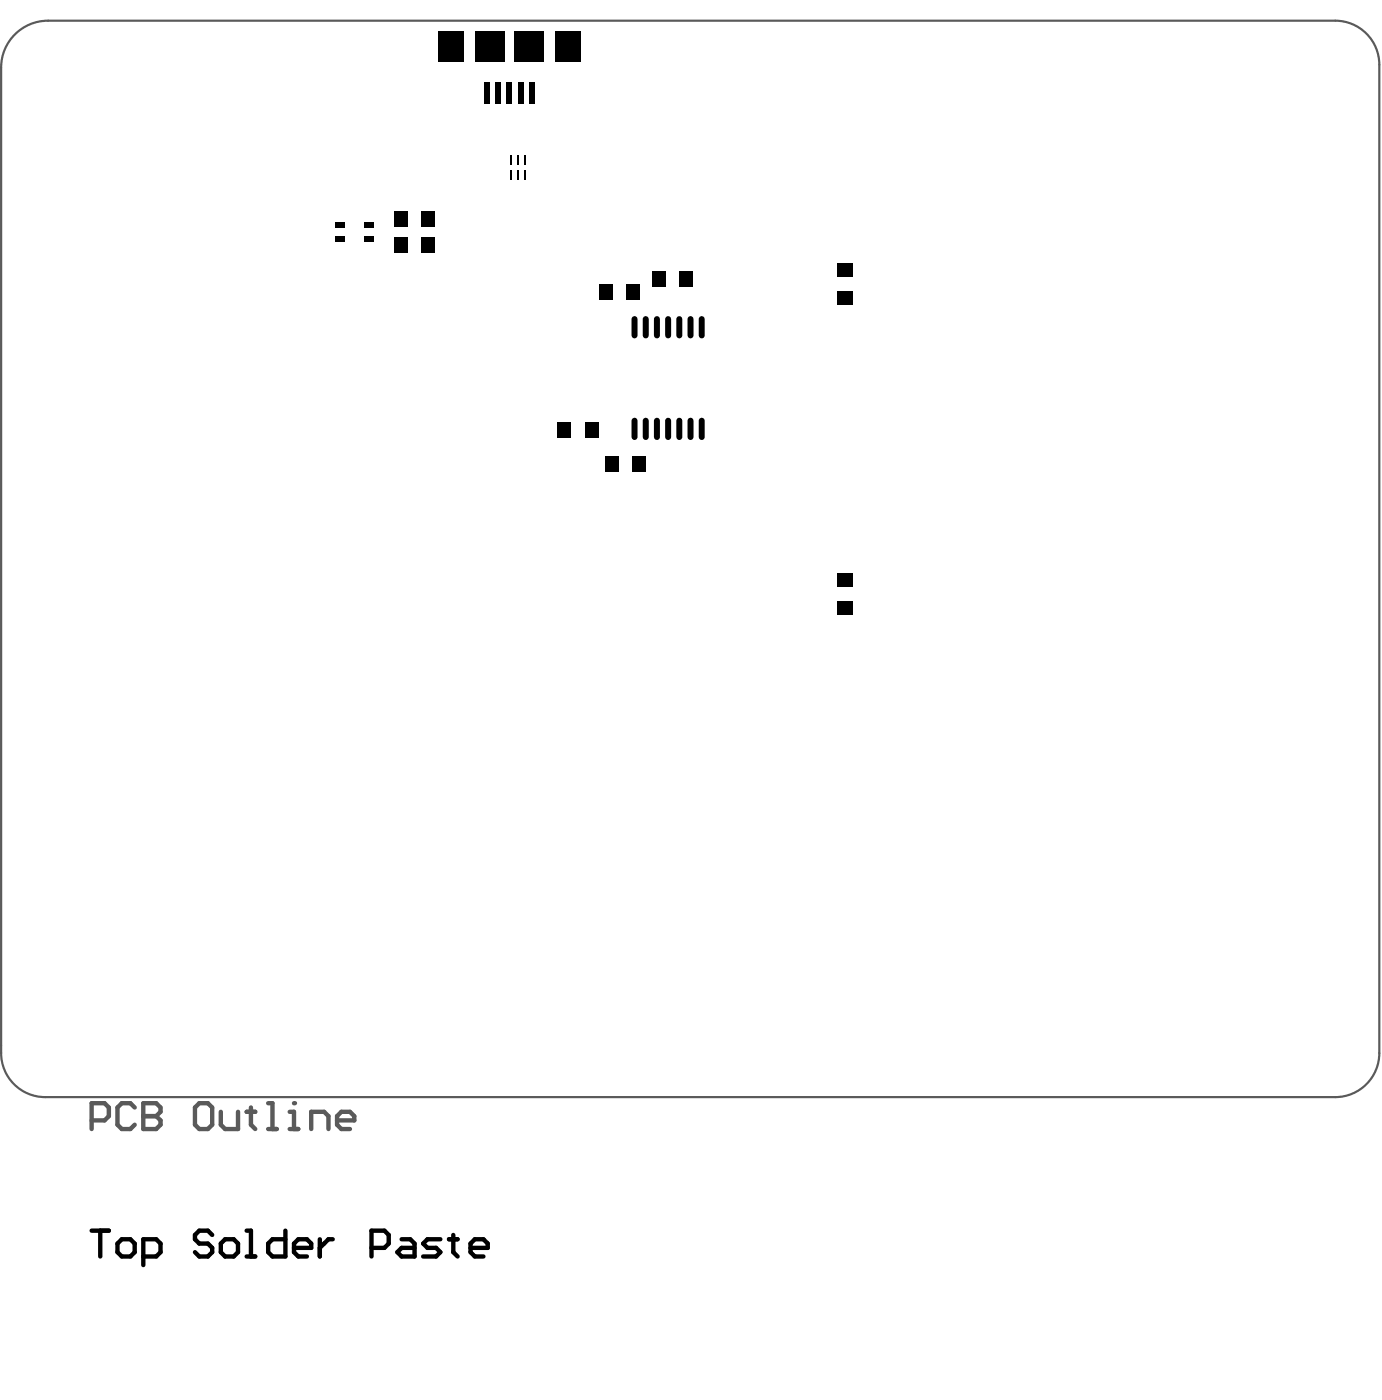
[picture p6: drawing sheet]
<svg xmlns="http://www.w3.org/2000/svg" width="267mm" height="271mm" viewBox="0 0 267 271" stroke-linecap="round" stroke-linejoin="round" font-family="sans-serif">
<path d="M.2 13.1v190.4M9.3 4h248.7M266.5 12.5v191M8.7 212h249.3" fill="none" stroke="#5a5a5a" stroke-width=".42"/>
<path d="M17.7 216.5h2.5l.8-.8v-1.6l-.8-.9h-2.5v5M26 214.1l-.8-.9h-1.7l-.8 .9v3.3l.8 .8h1.7l.8-.8M27.7 213.2v5h2.5l.8-.8v-.9l-.8-.8h-2.5" fill="none" stroke="#5a5a5a" stroke-width=".85"/>
<circle cx="27.7" cy="215.7" r=".42" fill="#5a5a5a"/>
<path d="M27.7 213.2h2.5l.8 .9v.8l-.8 .8h-2.5M37.7 214.1l.8-.9h1.7l.8 .9v3.3l-.8 .8h-1.7l-.8-.8zM42.7 214.9v2.5l.8 .8h2.5v-3.3M47.7 214.9h1.6M48.5 214.1v3.3l.8 .8M51.8 213.2h.9v5M51.8 218.2h1.7M56 218.2h1.6M56 214.9h.8v3.3" fill="none" stroke="#5a5a5a" stroke-width=".85"/>
<circle cx="56.8" cy="213.2" r=".42" fill="#5a5a5a"/>
<path d="M60.1 218.2v-3.3h2.5l.9 .8v2.5M65.1 216.5h3.4v-.8l-.9-.8h-1.6l-.9 .8v1.7l.9 .8h1.6" fill="none" stroke="#5a5a5a" stroke-width=".85"/>
<path d="M9.3 4a9.1 9.1 0 0 0-9.1 9.1M258 4a8.5 8.5 0 0 1 8.5 8.5M.2 203.5a8.5 8.5 0 0 0 8.5 8.5M266.5 203.5a8.5 8.5 0 0 1-8.5 8.5" fill="none" stroke="#5a5a5a" stroke-width=".42"/>
<path d="M84.7 6h4.9v6h-4.9zM107.2 6h4.9v6h-4.9z" fill="#000"/>
<g fill="none" stroke="#000" stroke-width=".85">
<path d="M17.7 237.9h3.3M19.4 237.9v4.9M41 238.7l-.8-.8h-1.7l-.8 .8v.8l.8 .8h1.7l.8 .9v.8l-.8 .8h-1.7l-.8-.8M47.7 237.9h.8v4.9M55.1 237.9v4.9h-2.4l-.9-.8v-1.7l.9-.8h2.4M61.8 239.5v3.3M64.3 239.5h-.8l-1.7 1.7M77.6 239.5h1.7l.8 .8v2.5h-2.5l-.8-.8 .8-.8h2.5M85.1 239.5h-2.5l-.8 .8 .8 .9h1.7l.8 .8-.8 .8h-2.5M86.8 239.5h1.6M87.6 238.7v3.3l.8 .8M22.7 240.3l.8-.8h1.7l.8 .8v1.7l-.8 .8h-1.7l-.8-.8z"/>
<path d="M27.7 242.8h2.5l.8-.8v-1.7l-.8-.8h-2.5v5M42.7 240.3l.8-.8h1.7l.8 .8v1.7l-.8 .8h-1.7l-.8-.8zM47.7 242.8h1.6M56.8 241.2h3.3v-.9l-.8-.8h-1.7l-.8 .8v1.7l.8 .8h1.7M71.8 241.2h2.5l.8-.9v-1.6l-.8-.8h-2.5v4.9M90.9 241.2h3.3v-.9l-.8-.8h-1.6l-.9 .8v1.7l.9 .8h1.6"/>
</g>
<g fill="#000">
<path d="M93.6 15.8h1v4.2h-1z" fill-rule="evenodd"/>
<path d="M95.8 15.8h1v4.2h-1z" fill-rule="evenodd"/>
<path d="M91.8 6h5.6v6h-5.6z" fill-rule="evenodd"/>
<path d="M97.9 15.8h1v4.2h-1z" fill-rule="evenodd"/>
<path d="M100.1 15.8h1v4.2h-1z" fill-rule="evenodd"/>
<path d="M102.3 15.8h.9v4.2h-.9z" fill-rule="evenodd"/>
<path d="M99.4 6h5.7v6h-5.7z" fill-rule="evenodd"/>
<path d="M98.6 32.8h.3v1.9h-.3z" fill-rule="evenodd"/>
<path d="M98.6 29.9h.3v1.9h-.3z" fill-rule="evenodd"/>
<path d="M99.9 32.8h.3v1.9h-.3z" fill-rule="evenodd"/>
<path d="M99.9 29.9h.3v1.9h-.3z" fill-rule="evenodd"/>
<path d="M101.3 32.8h.3v1.9h-.3z" fill-rule="evenodd"/>
<path d="M101.3 29.9h.3v1.9h-.3z" fill-rule="evenodd"/>
<path d="M64.7 45.5h1.8v1.2h-1.8z" fill-rule="evenodd"/>
<path d="M64.7 42.9h1.8v1.1h-1.8z" fill-rule="evenodd"/>
<path d="M70.4 45.5h1.8v1.2h-1.8z" fill-rule="evenodd"/>
<path d="M70.4 42.9h1.8v1.1h-1.8z" fill-rule="evenodd"/>
<path d="M76.1 40.8h2.7v3h-2.7z" fill-rule="evenodd"/>
<path d="M76.1 45.8h2.7v3h-2.7z" fill-rule="evenodd"/>
<path d="M81.4 40.8h2.7v3h-2.7z" fill-rule="evenodd"/>
<path d="M81.4 45.8h2.7v3h-2.7z" fill-rule="evenodd"/>
<path d="M115.7 54.9h2.6v3h-2.6z" fill-rule="evenodd"/>
<path d="M121 54.9h2.7v3h-2.7z" fill-rule="evenodd"/>
<path d="M125.9 52.4h2.7v3h-2.7z" fill-rule="evenodd"/>
<path d="M131.3 52.4h2.6v3h-2.6z" fill-rule="evenodd"/>
<path d="M161.8 50.9h3v2.7h-3z" fill-rule="evenodd"/>
<path d="M161.8 56.3h3v2.6h-3z" fill-rule="evenodd"/>
<path d="M107.7 81.6h2.7v3h-2.7z" fill-rule="evenodd"/>
<path d="M113.1 81.6h2.6v3h-2.6z" fill-rule="evenodd"/>
<path d="M116.9 88.2h2.7v3h-2.7z" fill-rule="evenodd"/>
<path d="M122.2 88.2h2.7v3h-2.7z" fill-rule="evenodd"/>
<path d="M161.8 116.2h3v2.6h-3z" fill-rule="evenodd"/>
<path d="M161.8 110.9h3v2.6h-3z" fill-rule="evenodd"/>
</g>
<g fill="none" stroke="#000" stroke-width="1.2">
<path d="M122.6 61.7v3.1M124.8 61.7v3.1M126.9 61.7v3.1M129.1 61.7v3.1M131.3 61.7v3.1M133.4 61.7v3.1M135.6 61.7v3.1M122.6 81.3v3.2M124.8 81.3v3.2M126.9 81.3v3.2M129.1 81.3v3.2M131.3 81.3v3.2"/>
<path d="M133.4 81.3v3.2M135.6 81.3v3.2"/>
</g>
</svg>
